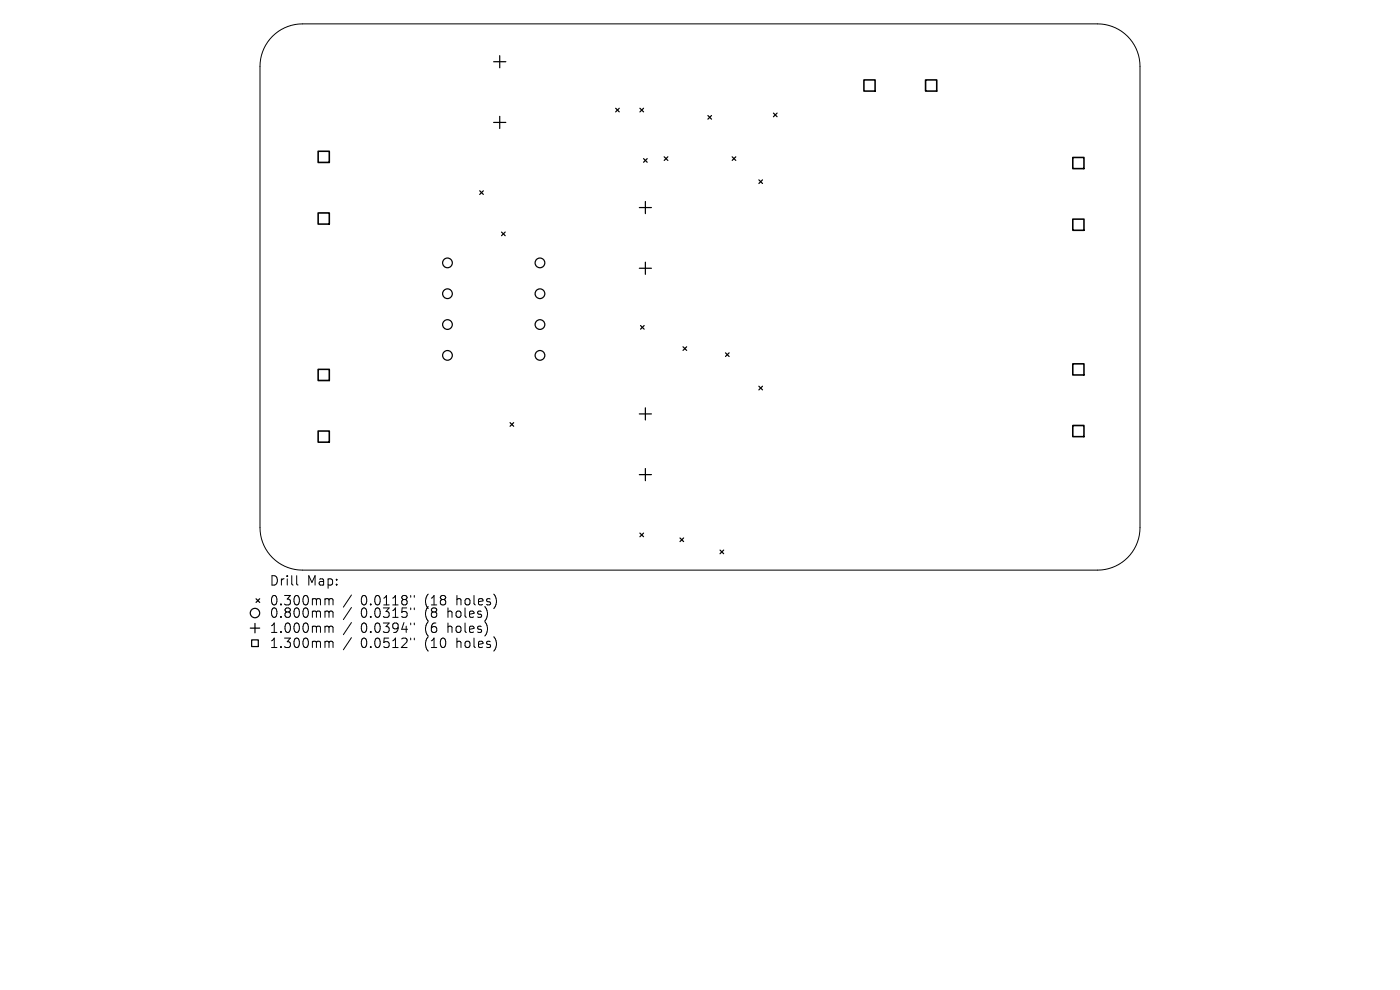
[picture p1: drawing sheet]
<svg xmlns="http://www.w3.org/2000/svg" width="297mm" height="210mm" viewBox="0 0 297 210" stroke-linecap="round" stroke-linejoin="round" font-family="sans-serif">
<defs><g id="words">
<g font-size="2.8">
<text x="57.1" y="124.5">Drill</text>
<text x="65.1" y="124.5">Map:</text>
<text x="57.1" y="128.7">0.300mm</text>
<text x="57.1" y="131.3">0.800mm</text>
<text x="76.5" y="128.7">0.0118&quot;</text>
<text x="76.5" y="131.3">0.0315&quot;</text>
<text x="90.3" y="128.7">(18</text>
<text x="90.3" y="131.3">(8</text>
<text x="95.2" y="131.3">holes)</text>
<text x="97.1" y="128.7">holes)</text>
<text x="57.1" y="134.5">1.000mm</text>
<text x="57.1" y="137.7">1.300mm</text>
<text x="76.5" y="134.5">0.0394&quot;</text>
<text x="76.5" y="137.7">0.0512&quot;</text>
<text x="90.3" y="134.5">(6</text>
<text x="90.3" y="137.7">(10</text>
<text x="95.2" y="134.5">holes)</text>
<text x="97.1" y="137.7">holes)</text>
</g>
</g></defs>
<g fill="none" stroke="#000" stroke-width=".21">
<path d="M57.8 7.7a9 9 0 0 1 6.4-2.6h168.6a9 9 0 0 1 9 9v97.8a9 9 0 0 1-9 9h-168.6a9 9 0 0 1-9-9v-97.8a9 9 0 0 1 2.6-6.4zM62.9 122.1v1.7l.3 .3M69.2 127l.5 .1 .1 .2M69.2 129.6h.3l.3 .3M69.2 132.8h.3l.3 .3M69.2 136l.5 .1 .1 .2M69.8 127.3l.3-.3 .5 .1 .1 1.2M69.8 127.3v1M69.8 129.9v1.1M69.8 133.1v1.1M69.8 136.3v1.1M69.8 129.9l.3-.3 .5 .1 .1 1.3"/>
<path d="M69.8 133.1l.3-.3 .5 .1 .1 1.3M69.8 136.3l.3-.3 .5 .1 .1 1.3M74.6 126.2l-1.8 2.6M74.6 128.9l-1.8 2.5M74.6 132.1l-1.8 2.5M74.6 135.3l-1.8 2.5M87.1 126.3v.4M87.1 129v.3M87.1 132.2v.3M87.1 135.4v.3M87.9 126.3v.4M87.9 129v.3"/>
<path d="M87.9 132.2v.3M87.9 135.4v.3"/>
</g>
<g fill="none" stroke="#000" stroke-width=".26">
<path d="M104.7 13.1h2.6M106 11.8v2.6M104.7 26h2.6M106 24.7v2.6M130.6 23l.8 .7M131.4 23l-.8 .7M135.8 23l.7 .7M136.5 23l-.7 .7M136.5 33.6l.8 .8M137.3 33.6l-.8 .8M140.9 33.3l.8 .7M141.7 33.3l-.8 .7"/>
<path d="M150.2 24.5l.7 .8M150.9 24.5l-.7 .8M155.3 33.3l.8 .7M156.1 33.3l-.8 .7M161 38.2l.8 .7M161.8 38.2l-.8 .7M164.1 24l.8 .8M164.9 24l-.8 .8M101.8 40.5l.7 .7M102.5 40.5l-.7 .7M106.4 49.2l.8 .8M107.2 49.2l-.8 .8"/>
<path d="M135.6 44h2.6M135.6 56.9h2.6M136.9 42.7v2.6M136.9 55.6v2.6M135.9 69.1l.8 .7M136.7 69.1l-.8 .7M144.9 73.6l.8 .7M145.7 73.6l-.8 .7M153.9 74.8l.8 .8M154.7 74.8l-.8 .8M108.2 89.7l.8 .7M109 89.7l-.8 .7"/>
<path d="M135.6 87.8h2.6M136.9 86.5v2.6M136.9 99.4v2.6M161 81.9l.8 .8M161.8 81.9l-.8 .8M135.6 100.7h2.6M135.8 113.1l.7 .8M136.5 113.1l-.7 .8M144.3 114.1l.7 .8M145 114.1l-.7 .8M152.7 116.7l.8 .8M153.5 116.7l-.8 .8"/>
<path d="M53.1 133.2h2M53.4 135.7h1.4v1.5h-1.4zM54.1 132.2v2M54.3 127l.8 .8M55.1 127l-.8 .8"/>
<circle cx="94.9" cy="55.8" r="1.03"/>
<circle cx="114.5" cy="55.8" r="1.03"/>
<circle cx="94.9" cy="68.8" r="1.03"/>
<circle cx="94.9" cy="62.3" r="1.03"/>
<circle cx="94.9" cy="75.4" r="1.03"/>
<circle cx="114.5" cy="62.3" r="1.03"/>
<circle cx="114.5" cy="68.8" r="1.03"/>
<circle cx="114.5" cy="75.4" r="1.03"/>
<circle cx="54.1" cy="130" r="1"/>
</g>
<path d="M183.3 17h2.3v2.3h-2.3zM196.4 17h2.3v2.3h-2.3zM67.5 32.1h2.4v2.4h-2.4zM227.6 33.4h2.4v2.4h-2.4zM67.5 45.2h2.4v2.3h-2.4zM227.6 46.5h2.4v2.4h-2.4zM67.5 78.4h2.4v2.3h-2.4zM227.6 77.2h2.4v2.3h-2.4zM67.5 91.4h2.4v2.4h-2.4zM227.6 90.3h2.4v2.3h-2.4z" fill="none" stroke="#000" stroke-width=".33"/>
<use href="#words"/>
</svg>
